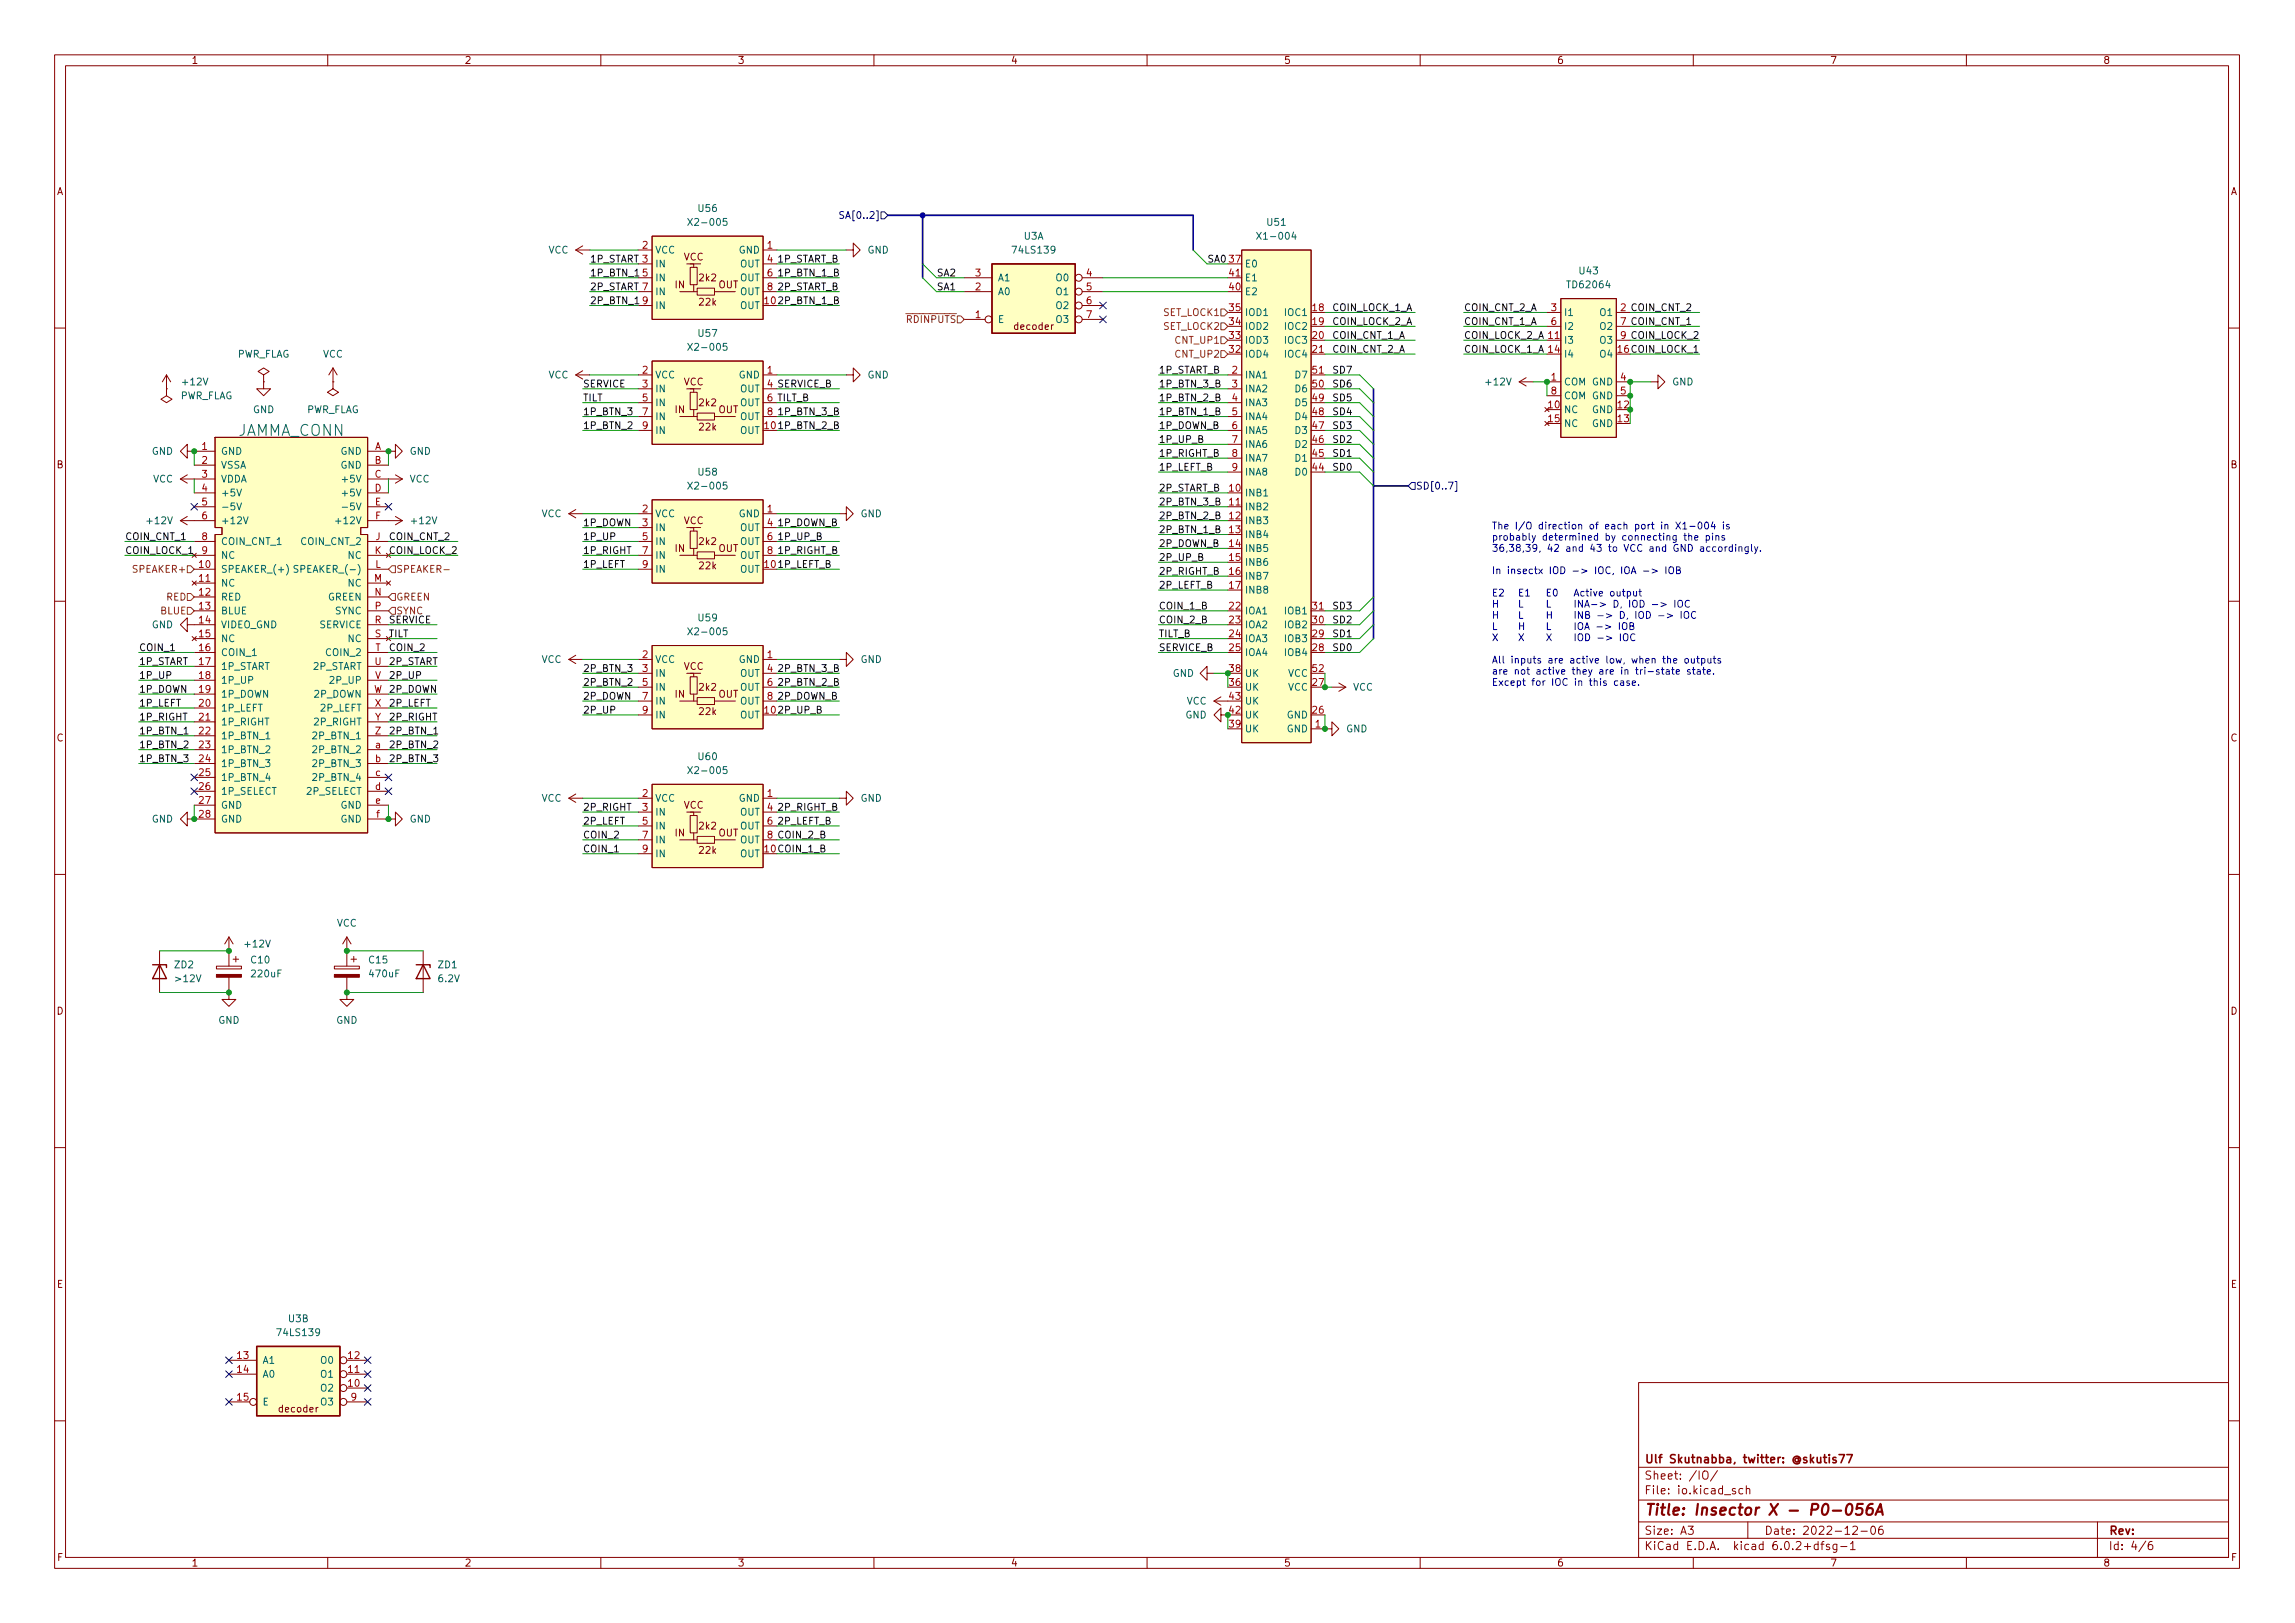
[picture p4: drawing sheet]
<svg xmlns="http://www.w3.org/2000/svg" width="420mm" height="297mm" viewBox="0 0 420 297" stroke-linecap="round" stroke-linejoin="round" font-family="sans-serif">
<defs><g id="words">
<text font-size="2.8" fill="#006464" x="43.3" y="79.8">JAMMA_CONN</text>
<text font-size="2.8" fill="#840000" x="301" y="277.3">Title: Insector X - P0-056A</text>
<g font-size="2.1" fill="#840000">
<text x="301" y="267.8">Ulf Skutnabba, twitter: @skutis77</text>
<text x="301" y="273.5">File: io.kicad_sch</text>
<text x="301" y="270.8">Sheet: /IO/</text>
<text x="301" y="280.9">Size: A3</text>
<text x="323" y="280.9">Date: 2022-12-06</text>
<text x="386" y="280.9">Rev:</text>
<text x="301" y="283.7">KiCad E.D.A. kicad 6.0.2+dfsg-1</text>
<text x="386" y="283.7">Id: 4/6</text>
</g>
<g font-size="1.8" fill="#840000">
<text x="35" y="11.7">1</text>
<text x="85" y="11.7">2</text>
<text x="135" y="11.7">3</text>
<text x="185" y="11.7">4</text>
<text x="235" y="11.7">5</text>
<text x="285" y="11.7">6</text>
<text x="335" y="11.7">7</text>
<text x="385" y="11.7">8</text>
<text x="10.3" y="35.7">A</text>
<text x="408.3" y="35.7">A</text>
<text x="125.1" y="47.7">VCC</text>
<text x="123.6" y="52.7">IN</text>
<text x="128.1" y="51.5">2k2</text>
<text x="131.5" y="52.7">OUT</text>
<text x="128.1" y="55.9">22k</text>
<text x="185.8" y="60.4">decoder</text>
<text x="125.1" y="70.5">VCC</text>
<text x="123.6" y="75.6">IN</text>
<text x="128.1" y="74.3">2k2</text>
<text x="131.5" y="75.6">OUT</text>
<text x="128.1" y="78.8">22k</text>
<text x="10.3" y="85.7">B</text>
<text x="408.3" y="85.7">B</text>
<text x="125.1" y="95.9">VCC</text>
<text x="123.6" y="101">IN</text>
<text x="128.1" y="99.7">2k2</text>
<text x="131.5" y="101">OUT</text>
<text x="128.1" y="104.2">22k</text>
<text x="125.1" y="122.6">VCC</text>
<text x="123.6" y="127.7">IN</text>
<text x="128.1" y="130.8">22k</text>
<text x="128.1" y="126.4">2k2</text>
<text x="131.5" y="127.7">OUT</text>
<text x="10.3" y="135.7">C</text>
<text x="408.3" y="135.7">C</text>
<text x="125.1" y="148">VCC</text>
<text x="123.6" y="153.1">IN</text>
<text x="128.1" y="151.8">2k2</text>
<text x="131.5" y="153.1">OUT</text>
<text x="128.1" y="156.2">22k</text>
<text x="10.3" y="185.7">D</text>
<text x="408.3" y="185.7">D</text>
<text x="10.4" y="235.7">E</text>
<text x="408.4" y="235.7">E</text>
<text x="51.2" y="258.5">decoder</text>
<text x="10.4" y="285.7">F</text>
<text x="35" y="286.7">1</text>
<text x="85" y="286.7">2</text>
<text x="135" y="286.7">3</text>
<text x="185" y="286.7">4</text>
<text x="235" y="286.7">5</text>
<text x="285" y="286.7">6</text>
<text x="335" y="286.7">7</text>
<text x="385" y="286.7">8</text>
<text x="408.4" y="285.7">F</text>
</g>
<g font-size="1.8" fill="#006464">
<text x="126.7" y="41.3">X2-005</text>
<text x="127.9" y="38.8">U56</text>
<text x="232.1" y="41.3">U51</text>
<text x="100.4" y="46.4">VCC</text>
<text x="119.9" y="46.4">VCC</text>
<text x="135.3" y="46.4">GND</text>
<text x="158.8" y="46.4">GND</text>
<text x="185.6" y="46.4">74LS139</text>
<text x="187.5" y="43.9">U3A</text>
<text x="230.8" y="43.9">X1-004</text>
<text x="119.9" y="48.9">IN</text>
<text x="119.9" y="51.5">IN</text>
<text x="135.5" y="48.9">OUT</text>
<text x="135.5" y="51.5">OUT</text>
<text x="182.6" y="51.5">A1</text>
<text x="193.5" y="51.5">O0</text>
<text x="227.8" y="48.9">E0</text>
<text x="227.8" y="51.5">E1</text>
<text x="287.2" y="52.7">TD62064</text>
<text x="289.2" y="50.2">U43</text>
<text x="119.9" y="54">IN</text>
<text x="119.9" y="56.6">IN</text>
<text x="135.5" y="56.6">OUT</text>
<text x="135.5" y="54">OUT</text>
<text x="182.6" y="59.1">E</text>
<text x="182.6" y="54">A0</text>
<text x="193.5" y="54">O1</text>
<text x="193.5" y="56.6">O2</text>
<text x="193.5" y="59.1">O3</text>
<text x="227.8" y="57.8">IOD1</text>
<text x="227.8" y="54">E2</text>
<text x="235.4" y="57.8">IOC1</text>
<text x="286.3" y="57.8">I1</text>
<text x="293" y="57.8">O1</text>
<text x="43.3" y="65.4">PWR_FLAG</text>
<text x="59.1" y="65.4">VCC</text>
<text x="126.7" y="64.2">X2-005</text>
<text x="127.9" y="61.6">U57</text>
<text x="227.8" y="65.4">IOD4</text>
<text x="227.8" y="62.9">IOD3</text>
<text x="227.8" y="60.4">IOD2</text>
<text x="235.4" y="60.4">IOC2</text>
<text x="235.4" y="62.9">IOC3</text>
<text x="235.4" y="65.4">IOC4</text>
<text x="286.3" y="62.9">I3</text>
<text x="286.3" y="65.4">I4</text>
<text x="286.3" y="60.4">I2</text>
<text x="293" y="65.4">O4</text>
<text x="293" y="60.4">O2</text>
<text x="293" y="62.9">O3</text>
<text x="33.5" y="70.5">+12V</text>
<text x="100.4" y="69.3">VCC</text>
<text x="119.9" y="69.3">VCC</text>
<text x="119.9" y="71.8">IN</text>
<text x="135.3" y="69.3">GND</text>
<text x="135.5" y="71.8">OUT</text>
<text x="158.8" y="69.3">GND</text>
<text x="227.8" y="69.3">INA1</text>
<text x="227.8" y="71.8">INA2</text>
<text x="237.3" y="71.8">D6</text>
<text x="237.3" y="69.3">D7</text>
<text x="272.2" y="70.5">+12V</text>
<text x="286.3" y="70.5">COM GND</text>
<text x="306.1" y="70.5">GND</text>
<text x="32.9" y="73.1">PWR_FLAG</text>
<text x="46.3" y="75.6">GND</text>
<text x="56" y="75.6">PWR_FLAG</text>
<text x="119.9" y="74.3">IN</text>
<text x="119.9" y="76.9">IN</text>
<text x="135.5" y="74.3">OUT</text>
<text x="135.5" y="76.9">OUT</text>
<text x="227.8" y="74.3">INA3</text>
<text x="227.8" y="76.9">INA4</text>
<text x="237.3" y="76.9">D4</text>
<text x="237.3" y="74.3">D5</text>
<text x="286.3" y="75.6">NC</text>
<text x="286.3" y="73.1">COM GND</text>
<text x="291.5" y="75.6">GND</text>
<text x="27.8" y="83.2">GND</text>
<text x="40.4" y="83.2">GND</text>
<text x="62.4" y="83.2">GND</text>
<text x="75" y="83.2">GND</text>
<text x="119.9" y="79.4">IN</text>
<text x="135.5" y="79.4">OUT</text>
<text x="227.8" y="79.4">INA5</text>
<text x="227.8" y="82">INA6</text>
<text x="237.3" y="82">D2</text>
<text x="237.3" y="79.4">D3</text>
<text x="286.3" y="78.1">NC</text>
<text x="291.5" y="78.1">GND</text>
<text x="28" y="88.3">VCC</text>
<text x="40.4" y="85.8">VSSA</text>
<text x="40.4" y="88.3">VDDA</text>
<text x="62.4" y="85.8">GND</text>
<text x="63.1" y="88.3">+5V</text>
<text x="75" y="88.3">VCC</text>
<text x="126.7" y="89.6">X2-005</text>
<text x="127.9" y="87">U58</text>
<text x="227.8" y="84.5">INA7</text>
<text x="227.8" y="87">INA8</text>
<text x="237.3" y="87">D0</text>
<text x="237.3" y="84.5">D1</text>
<text x="27" y="95.9">+12V</text>
<text x="40.4" y="90.8">+5V</text>
<text x="40.4" y="93.4">-5V</text>
<text x="40.4" y="95.9">+12V</text>
<text x="62.1" y="95.9">+12V</text>
<text x="63.1" y="90.8">+5V</text>
<text x="63.5" y="93.4">-5V</text>
<text x="75.5" y="95.9">+12V</text>
<text x="99.1" y="94.7">VCC</text>
<text x="119.9" y="94.7">VCC</text>
<text x="135.3" y="94.7">GND</text>
<text x="157.5" y="94.7">GND</text>
<text x="227.8" y="90.8">INB1</text>
<text x="227.8" y="93.4">INB2</text>
<text x="227.8" y="95.9">INB3</text>
<text x="40.4" y="99.7">COIN_CNT_1</text>
<text x="55.3" y="99.7">COIN_CNT_2</text>
<text x="119.9" y="97.2">IN</text>
<text x="119.9" y="99.7">IN</text>
<text x="135.5" y="97.2">OUT</text>
<text x="135.5" y="99.7">OUT</text>
<text x="227.8" y="98.5">INB4</text>
<text x="227.8" y="101">INB5</text>
<text x="40.4" y="104.8">SPEAKER_(+)</text>
<text x="40.4" y="107.4">NC</text>
<text x="40.4" y="102.3">NC</text>
<text x="55" y="104.8">SPEAKER_(-)</text>
<text x="63.7" y="102.3">NC</text>
<text x="63.7" y="107.4">NC</text>
<text x="119.9" y="102.3">IN</text>
<text x="119.9" y="104.8">IN</text>
<text x="135.5" y="104.8">OUT</text>
<text x="135.5" y="102.3">OUT</text>
<text x="227.8" y="103.5">INB6</text>
<text x="227.8" y="106.1">INB7</text>
<text x="40.4" y="109.9">RED</text>
<text x="40.4" y="112.4">BLUE</text>
<text x="60" y="109.9">GREEN</text>
<text x="61.4" y="112.4">SYNC</text>
<text x="127.9" y="113.7">U59</text>
<text x="227.8" y="108.6">INB8</text>
<text x="227.8" y="112.4">IOA1</text>
<text x="235.4" y="112.4">IOB1</text>
<text x="27.8" y="115">GND</text>
<text x="40.4" y="115">VIDEO_GND</text>
<text x="40.4" y="117.5">NC</text>
<text x="58.5" y="115">SERVICE</text>
<text x="63.7" y="117.5">NC</text>
<text x="126.7" y="116.2">X2-005</text>
<text x="227.8" y="115">IOA2</text>
<text x="227.8" y="117.5">IOA3</text>
<text x="235.4" y="117.5">IOB3</text>
<text x="235.4" y="115">IOB2</text>
<text x="40.4" y="120.1">COIN_1</text>
<text x="40.4" y="122.6">1P_START</text>
<text x="40.4" y="125.1">1P_UP</text>
<text x="57.3" y="122.6">2P_START</text>
<text x="59.9" y="120.1">COIN_2</text>
<text x="60.7" y="125.1">2P_UP</text>
<text x="99.1" y="121.3">VCC</text>
<text x="119.9" y="121.3">VCC</text>
<text x="119.9" y="123.9">IN</text>
<text x="135.3" y="121.3">GND</text>
<text x="135.5" y="123.9">OUT</text>
<text x="157.5" y="121.3">GND</text>
<text x="214.7" y="123.9">GND</text>
<text x="227.8" y="120.1">IOA4</text>
<text x="227.8" y="123.9">UK</text>
<text x="235.4" y="120.1">IOB4</text>
<text x="235.8" y="123.9">VCC</text>
<text x="40.4" y="127.7">1P_DOWN</text>
<text x="40.4" y="130.2">1P_LEFT</text>
<text x="57.5" y="127.7">2P_DOWN</text>
<text x="58.7" y="130.2">2P_LEFT</text>
<text x="119.9" y="126.4">IN</text>
<text x="119.9" y="128.9">IN</text>
<text x="119.9" y="131.5">IN</text>
<text x="135.5" y="131.5">OUT</text>
<text x="135.5" y="126.4">OUT</text>
<text x="135.5" y="128.9">OUT</text>
<text x="217" y="131.5">GND</text>
<text x="217.2" y="128.9">VCC</text>
<text x="227.8" y="126.4">UK</text>
<text x="227.8" y="131.5">UK</text>
<text x="227.8" y="128.9">UK</text>
<text x="235.6" y="131.5">GND</text>
<text x="235.8" y="126.4">VCC</text>
<text x="247.7" y="126.4">VCC</text>
<text x="40.4" y="132.8">1P_RIGHT</text>
<text x="40.4" y="135.3">1P_BTN_1</text>
<text x="40.4" y="137.8">1P_BTN_2</text>
<text x="57.5" y="135.3">2P_BTN_1</text>
<text x="57.5" y="137.8">2P_BTN_2</text>
<text x="57.6" y="132.8">2P_RIGHT</text>
<text x="227.8" y="134">UK</text>
<text x="235.6" y="134">GND</text>
<text x="246.4" y="134">GND</text>
<text x="40.4" y="140.4">1P_BTN_3</text>
<text x="40.4" y="142.9">1P_BTN_4</text>
<text x="57.5" y="140.4">2P_BTN_3</text>
<text x="57.5" y="142.9">2P_BTN_4</text>
<text x="126.7" y="141.6">X2-005</text>
<text x="127.9" y="139.1">U60</text>
<text x="40.4" y="145.5">1P_SELECT</text>
<text x="40.4" y="148">GND</text>
<text x="56.2" y="145.5">2P_SELECT</text>
<text x="62.4" y="148">GND</text>
<text x="99.1" y="146.7">VCC</text>
<text x="119.9" y="146.7">VCC</text>
<text x="119.9" y="149.3">IN</text>
<text x="135.3" y="146.7">GND</text>
<text x="135.5" y="149.3">OUT</text>
<text x="157.5" y="146.7">GND</text>
<text x="27.8" y="150.5">GND</text>
<text x="40.4" y="150.5">GND</text>
<text x="62.4" y="150.5">GND</text>
<text x="75" y="150.5">GND</text>
<text x="119.9" y="151.8">IN</text>
<text x="119.9" y="154.3">IN</text>
<text x="135.5" y="151.8">OUT</text>
<text x="135.5" y="154.3">OUT</text>
<text x="119.9" y="156.9">IN</text>
<text x="135.5" y="156.9">OUT</text>
<text x="45" y="173.4">+12V</text>
<text x="61.6" y="169.6">VCC</text>
<text x="32" y="177.2">ZD2</text>
<text x="32.3" y="179.7">&gt;12V</text>
<text x="46" y="176.3">C10</text>
<text x="46.2" y="178.9">220uF</text>
<text x="67.6" y="176.3">C15</text>
<text x="67.8" y="178.9">470uF</text>
<text x="80.3" y="177.2">ZD1</text>
<text x="80.3" y="179.7">6.2V</text>
<text x="39.9" y="187.4">GND</text>
<text x="61.5" y="187.4">GND</text>
<text x="51" y="244.5">74LS139</text>
<text x="52.8" y="242">U3B</text>
<text x="48" y="249.6">A1</text>
<text x="58.9" y="249.6">O0</text>
<text x="48" y="252.1">A0</text>
<text x="48" y="257.2">E</text>
<text x="58.9" y="254.7">O2</text>
<text x="58.9" y="252.1">O1</text>
<text x="58.9" y="257.2">O3</text>
</g>
<g font-size="1.8" fill="#000084">
<text x="154.6" y="40">SA[0..2]</text>
<text x="259.2" y="89.6">SD[0..7]</text>
</g>
<g font-size="1.8" fill="#a90000">
<text x="117.6" y="45.5">2</text>
<text x="140.5" y="45.5">1</text>
<text x="117.6" y="50.6">5</text>
<text x="140.5" y="48">4</text>
<text x="140.5" y="50.6">6</text>
<text x="140.5" y="53.1">8</text>
<text x="178.6" y="53.1">2</text>
<text x="178.6" y="50.6">3</text>
<text x="198.9" y="50.6">4</text>
<text x="198.9" y="53.1">5</text>
<text x="225.1" y="48">37</text>
<text x="225.1" y="53.1">40</text>
<text x="225.1" y="50.6">41</text>
<text x="117.6" y="55.7">9</text>
<text x="178.6" y="58.2">1</text>
<text x="198.9" y="55.7">6</text>
<text x="198.9" y="58.2">7</text>
<text x="225.1" y="59.5">34</text>
<text x="225.1" y="56.9">35</text>
<text x="240.3" y="56.9">18</text>
<text x="240.3" y="59.5">19</text>
<text x="284" y="56.9">3</text>
<text x="284" y="59.5">6</text>
<text x="225.1" y="64.6">32</text>
<text x="225.1" y="62">33</text>
<text x="240.3" y="62">20</text>
<text x="240.3" y="64.6">21</text>
<text x="117.6" y="68.4">2</text>
<text x="117.6" y="70.9">3</text>
<text x="140.5" y="68.4">1</text>
<text x="225.6" y="68.4">2</text>
<text x="225.6" y="70.9">3</text>
<text x="240.3" y="70.9">50</text>
<text x="240.3" y="68.4">51</text>
<text x="284" y="69.6">1</text>
<text x="296.7" y="69.6">4</text>
<text x="117.6" y="73.4">5</text>
<text x="117.6" y="76">7</text>
<text x="140.5" y="76">8</text>
<text x="225.6" y="73.4">4</text>
<text x="225.6" y="76">5</text>
<text x="240.3" y="76">48</text>
<text x="240.3" y="73.4">49</text>
<text x="283.5" y="74.7">10</text>
<text x="283.5" y="77.3">15</text>
<text x="284" y="72.2">8</text>
<text x="296.2" y="74.7">12</text>
<text x="296.2" y="77.3">13</text>
<text x="296.7" y="72.2">5</text>
<text x="37" y="82.3">1</text>
<text x="68.6" y="82.3">A</text>
<text x="117.6" y="78.5">9</text>
<text x="225.6" y="78.5">6</text>
<text x="225.6" y="81.1">7</text>
<text x="225.6" y="83.6">8</text>
<text x="240.3" y="83.6">45</text>
<text x="240.3" y="81.1">46</text>
<text x="240.3" y="78.5">47</text>
<text x="37" y="84.9">2</text>
<text x="37" y="87.4">3</text>
<text x="37" y="90">4</text>
<text x="68.6" y="84.9">B</text>
<text x="68.6" y="87.4">C</text>
<text x="68.6" y="90">D</text>
<text x="225.1" y="90">10</text>
<text x="225.6" y="86.1">9</text>
<text x="240.3" y="86.1">44</text>
<text x="37" y="92.5">5</text>
<text x="37" y="95">6</text>
<text x="68.6" y="92.5">E</text>
<text x="68.7" y="95">F</text>
<text x="117.6" y="93.8">2</text>
<text x="140.5" y="93.8">1</text>
<text x="225.1" y="92.5">11</text>
<text x="225.1" y="95">12</text>
<text x="37" y="98.8">8</text>
<text x="37" y="101.4">9</text>
<text x="68.6" y="101.4">K</text>
<text x="68.7" y="98.8">J</text>
<text x="117.6" y="96.3">3</text>
<text x="117.6" y="98.8">5</text>
<text x="117.6" y="101.4">7</text>
<text x="140.5" y="96.3">4</text>
<text x="140.5" y="98.8">6</text>
<text x="140.5" y="101.4">8</text>
<text x="225.1" y="97.6">13</text>
<text x="225.1" y="100.1">14</text>
<text x="36.5" y="103.9">10</text>
<text x="36.5" y="106.5">11</text>
<text x="68.5" y="106.5">M</text>
<text x="68.7" y="103.9">L</text>
<text x="117.6" y="103.9">9</text>
<text x="225.1" y="102.7">15</text>
<text x="225.1" y="105.2">16</text>
<text x="225.1" y="107.7">17</text>
<text x="36.5" y="109">12</text>
<text x="36.5" y="111.5">13</text>
<text x="68.6" y="109">N</text>
<text x="68.6" y="111.5">P</text>
<text x="225.1" y="111.5">22</text>
<text x="240.3" y="111.5">31</text>
<text x="36.5" y="114.1">14</text>
<text x="36.5" y="116.6">15</text>
<text x="36.5" y="119.2">16</text>
<text x="68.6" y="114.1">R</text>
<text x="68.6" y="116.6">S</text>
<text x="68.7" y="119.2">T</text>
<text x="225.1" y="114.1">23</text>
<text x="225.1" y="116.6">24</text>
<text x="225.1" y="119.2">25</text>
<text x="240.3" y="119.2">28</text>
<text x="240.3" y="116.6">29</text>
<text x="240.3" y="114.1">30</text>
<text x="36.5" y="121.7">17</text>
<text x="36.5" y="124.2">18</text>
<text x="68.6" y="121.7">U</text>
<text x="68.6" y="124.2">V</text>
<text x="117.6" y="120.4">2</text>
<text x="117.6" y="123">3</text>
<text x="117.6" y="125.5">5</text>
<text x="140.5" y="120.4">1</text>
<text x="140.5" y="123">4</text>
<text x="140.5" y="125.5">6</text>
<text x="225.1" y="125.5">36</text>
<text x="225.1" y="123">38</text>
<text x="240.3" y="125.5">27</text>
<text x="240.3" y="123">52</text>
<text x="36.5" y="126.8">19</text>
<text x="36.5" y="129.3">20</text>
<text x="36.5" y="131.9">21</text>
<text x="68.6" y="129.3">X</text>
<text x="68.6" y="131.9">Y</text>
<text x="117.6" y="128.1">7</text>
<text x="117.6" y="130.6">9</text>
<text x="140.5" y="128.1">8</text>
<text x="225.1" y="130.6">42</text>
<text x="225.1" y="128.1">43</text>
<text x="240.3" y="130.6">26</text>
<text x="36.5" y="134.4">22</text>
<text x="36.5" y="136.9">23</text>
<text x="68.7" y="134.4">Z</text>
<text x="68.7" y="136.9">a</text>
<text x="225.1" y="133.1">39</text>
<text x="240.8" y="133.1">1</text>
<text x="36.5" y="139.5">24</text>
<text x="36.5" y="142">25</text>
<text x="68.7" y="139.5">b</text>
<text x="68.7" y="142">c</text>
<text x="36.5" y="144.6">26</text>
<text x="36.5" y="147.1">27</text>
<text x="36.5" y="149.6">28</text>
<text x="68.7" y="144.6">d</text>
<text x="68.7" y="147.1">e</text>
<text x="68.9" y="149.6">f</text>
<text x="117.6" y="145.8">2</text>
<text x="117.6" y="148.4">3</text>
<text x="140.5" y="145.8">1</text>
<text x="140.5" y="148.4">4</text>
<text x="117.6" y="150.9">5</text>
<text x="117.6" y="153.5">7</text>
<text x="117.6" y="156">9</text>
<text x="140.5" y="150.9">6</text>
<text x="43.5" y="248.7">13</text>
<text x="43.5" y="251.2">14</text>
<text x="63.8" y="251.2">11</text>
<text x="63.8" y="248.7">12</text>
<text x="43.5" y="256.3">15</text>
<text x="63.8" y="253.8">10</text>
<text x="64.3" y="256.3">9</text>
</g>
<g font-size="1.8" fill="#0f0f0f">
<text x="107.9" y="50.6">1P_BTN_1</text>
<text x="107.9" y="53.1">2P_START 7</text>
<text x="107.9" y="48">1P_START 3</text>
<text x="142.2" y="50.6">1P_BTN_1_B</text>
<text x="142.2" y="53.1">2P_START_B</text>
<text x="142.2" y="48">1P_START_B</text>
<text x="171.4" y="53.1">SA1</text>
<text x="171.4" y="50.6">SA2</text>
<text x="221" y="48">SA0</text>
<text x="107.9" y="55.7">2P_BTN_1</text>
<text x="140" y="55.7">102P_BTN_1_B</text>
<text x="243.8" y="56.9">COIN_LOCK_1_A</text>
<text x="243.8" y="59.5">COIN_LOCK_2_A</text>
<text x="268" y="56.9">COIN_CNT_2_A</text>
<text x="268" y="59.5">COIN_CNT_1_A</text>
<text x="296.7" y="56.9">2 COIN_CNT_2</text>
<text x="296.7" y="59.5">7 COIN_CNT_1</text>
<text x="243.8" y="62">COIN_CNT_1_A</text>
<text x="243.8" y="64.5">COIN_CNT_2_A</text>
<text x="268" y="64.5">COIN_LOCK_1_A 14</text>
<text x="268" y="62">COIN_LOCK_2_A 11</text>
<text x="296.2" y="64.6">16COIN_LOCK_1</text>
<text x="296.7" y="62">9 COIN_LOCK_2</text>
<text x="106.7" y="70.9">SERVICE</text>
<text x="140.5" y="70.9">4 SERVICE_B</text>
<text x="212.1" y="68.4">1P_START_B</text>
<text x="212.1" y="70.9">1P_BTN_3_B</text>
<text x="243.8" y="70.9">SD6</text>
<text x="243.8" y="68.4">SD7</text>
<text x="106.7" y="73.4">TILT</text>
<text x="106.7" y="76">1P_BTN_3</text>
<text x="140.5" y="73.4">6 TILT_B</text>
<text x="142.2" y="76">1P_BTN_3_B</text>
<text x="212.1" y="73.4">1P_BTN_2_B</text>
<text x="212.1" y="76">1P_BTN_1_B</text>
<text x="243.8" y="76">SD4</text>
<text x="243.8" y="73.4">SD5</text>
<text x="106.7" y="78.5">1P_BTN_2</text>
<text x="140" y="78.5">101P_BTN_2_B</text>
<text x="212.1" y="83.6">1P_RIGHT_B</text>
<text x="212.1" y="81.1">1P_UP_B</text>
<text x="212.1" y="78.5">1P_DOWN_B</text>
<text x="243.8" y="83.6">SD1</text>
<text x="243.8" y="81.1">SD2</text>
<text x="243.8" y="78.5">SD3</text>
<text x="212.1" y="86.1">1P_LEFT_B</text>
<text x="212.1" y="89.9">2P_START_B</text>
<text x="243.8" y="86.1">SD0</text>
<text x="212.1" y="92.5">2P_BTN_3_B</text>
<text x="212.1" y="95">2P_BTN_2_B</text>
<text x="22.9" y="98.8">COIN_CNT_1</text>
<text x="22.9" y="101.4">COIN_LOCK_1</text>
<text x="71.1" y="101.4">COIN_LOCK_2</text>
<text x="71.1" y="98.8">COIN_CNT_2</text>
<text x="106.7" y="96.3">1P_DOWN</text>
<text x="106.7" y="98.8">1P_UP</text>
<text x="106.7" y="101.4">1P_RIGHT</text>
<text x="142.2" y="101.4">1P_RIGHT_B</text>
<text x="142.2" y="98.8">1P_UP_B</text>
<text x="142.2" y="96.3">1P_DOWN_B</text>
<text x="212.1" y="97.6">2P_BTN_1_B</text>
<text x="212.1" y="100.1">2P_DOWN_B</text>
<text x="106.7" y="103.9">1P_LEFT</text>
<text x="140" y="103.9">101P_LEFT_B</text>
<text x="212.1" y="102.6">2P_UP_B</text>
<text x="212.1" y="105.2">2P_RIGHT_B</text>
<text x="212.1" y="107.7">2P_LEFT_B</text>
<text x="212.1" y="111.5">COIN_1_B</text>
<text x="243.8" y="111.5">SD3</text>
<text x="25.4" y="119.2">COIN_1</text>
<text x="71.1" y="114.1">SERVICE</text>
<text x="71.1" y="116.6">TILT</text>
<text x="71.1" y="119.2">COIN_2</text>
<text x="212.1" y="119.2">SERVICE_B</text>
<text x="212.1" y="116.6">TILT_B</text>
<text x="212.1" y="114.1">COIN_2_B</text>
<text x="243.8" y="114.1">SD2</text>
<text x="243.8" y="116.6">SD1</text>
<text x="243.8" y="119.2">SD0</text>
<text x="25.4" y="124.2">1P_UP</text>
<text x="25.4" y="121.7">1P_START</text>
<text x="71.1" y="124.2">2P_UP</text>
<text x="71.1" y="121.7">2P_START</text>
<text x="106.7" y="125.5">2P_BTN_2</text>
<text x="106.7" y="123">2P_BTN_3</text>
<text x="142.2" y="125.5">2P_BTN_2_B</text>
<text x="142.2" y="123">2P_BTN_3_B</text>
<text x="25.4" y="131.9">1P_RIGHT</text>
<text x="25.4" y="129.3">1P_LEFT</text>
<text x="25.4" y="126.8">1P_DOWN</text>
<text x="68.4" y="126.8">W 2P_DOWN</text>
<text x="71.1" y="129.3">2P_LEFT</text>
<text x="71.1" y="131.9">2P_RIGHT</text>
<text x="106.7" y="130.6">2P_UP</text>
<text x="106.7" y="128">2P_DOWN</text>
<text x="140" y="130.6">102P_UP_B</text>
<text x="142.2" y="128">2P_DOWN_B</text>
<text x="25.4" y="136.9">1P_BTN_2</text>
<text x="25.4" y="134.4">1P_BTN_1</text>
<text x="71.1" y="136.9">2P_BTN_2</text>
<text x="71.1" y="134.4">2P_BTN_1</text>
<text x="25.4" y="139.5">1P_BTN_3</text>
<text x="71.1" y="139.5">2P_BTN_3</text>
<text x="106.7" y="148.4">2P_RIGHT</text>
<text x="142.2" y="148.4">2P_RIGHT_B</text>
<text x="106.7" y="153.4">COIN_2</text>
<text x="106.7" y="156">COIN_1</text>
<text x="106.7" y="150.9">2P_LEFT</text>
<text x="140" y="156">10COIN_1_B</text>
<text x="140.5" y="153.5">8 COIN_2_B</text>
<text x="142.2" y="150.9">2P_LEFT_B</text>
</g>
<g font-size="1.8" fill="#725600">
<text x="164.7" y="59.1">~{RDINPUTS}</text>
<text x="213" y="57.8">SET_LOCK1</text>
<text x="213" y="60.4">SET_LOCK2</text>
<text x="215.4" y="62.9">CNT_UP1</text>
<text x="215.4" y="65.4">CNT_UP2</text>
<text x="24.6" y="104.8">SPEAKER+</text>
<text x="72.5" y="104.8">SPEAKER-</text>
<text x="29.4" y="112.4">BLUE</text>
<text x="30.5" y="109.9">RED</text>
<text x="72.5" y="109.9">GREEN</text>
<text x="72.5" y="112.4">SYNC</text>
</g>
<g font-size="1.8" fill="#0000c2">
<text x="273" y="96.9">The I/O direction of each port in X1-004 is</text>
<text x="273" y="98.9">probably determined by connecting the pins</text>
<text x="273" y="101">36,38,39, 42 and 43 to VCC and GND accordingly.</text>
<text x="273" y="105.1">In insectx IOD -&gt; IOC, IOA -&gt; IOB</text>
<text x="273" y="109.1">E2 E1 E0 Active output</text>
<text x="273" y="111.2">H L L INA-&gt; D, IOD -&gt; IOC</text>
<text x="273" y="113.2">H L H INB -&gt; D, IOD -&gt; IOC</text>
<text x="273" y="121.4">All inputs are active low, when the outputs</text>
<text x="273" y="123.5">are not active they are in tri-state state.</text>
<text x="273" y="125.5">Except for IOC in this case.</text>
</g>
</g></defs>
<g fill="none" stroke="#840000" stroke-width=".18">
<path d="M10 10h400v277h-400zM12 12h396v273h-396zM60 10v2M110 10v2M160 10v2M210 10v2M260 10v2M310 10v2M360 10v2M105.4 45.8h2.5M105.4 45.8l1.3 .7M106.7 45l-1.3 .8"/>
<path d="M116.8 50.8h2.6M116.8 53.4h2.6M116.8 45.8h2.6M116.8 48.3h2.6M116.8 55.9h2.6M119.4 43.2h20.3v15.3h-20.3zM124.5 53.4h3.1M126.4 48.9h1.2v3.2h-1.2zM126.4 48.3h.6v.6M127 52.1v1.3M127.6 52.7h3.2v1.3h-3.2zM130.8 53.4h3.8"/>
<path d="M139.7 50.8h2.5M139.7 53.4h2.5M139.7 45.8h2.5M139.7 48.3h2.5M154.9 45.8h1.3v-1.3l1.3 1.3-1.3 1.2v-1.2M176.5 50.8h5.1M176.5 53.4h5.1M176.5 58.5h3.8M192.9 59.5l-.4 .2M198.1 50.8h3.8M198.1 53.4h3.8M198.1 55.9h3.8"/>
<path d="M198.1 58.5h3.8M224.8 50.8h2.5M227.3 45.8h12.7v90.1h-12.7zM283.2 57.2h2.5M283.2 59.7h2.5M285.7 54.6h10.2v25.4h-10.2zM295.9 57.2h2.5M295.9 59.7h2.5M10 60h2M30.5 71.2v1.2l1 .7-1 .6-1-.6 1-.7M30.5 71.2h.1M30.5 68.6l-.8 1.3"/>
<path d="M30.5 68.6v2.6M30.5 68.6l.7 1.3M48.3 68.6l1-.6-1-.7-1.1 .7 1.1 .6v1.3M48.3 69.9h.1M48.3 69.9v1.3h1.2l-1.2 1.2-1.3-1.2h1.3M61 69.9v1.3l1 .6-1 .6-1.1-.6 1.1-.6M61 69.9h.1M61 67.3l-.8 1.3M61 67.3v2.6M61 67.3l.7 1.3M105.4 68.6h2.5M105.4 68.6l1.3 .8"/>
<path d="M106.7 67.9l-1.3 .7M116.8 76.2h2.6M116.8 68.6h2.6M116.8 71.2h2.6M116.8 73.7h2.6M116.8 78.8h2.6M119.4 66.1h20.3v15.2h-20.3zM124.5 76.2h3.1M126.4 71.8h1.2v3.2h-1.2zM126.4 71.2h.6v.6M127 75v1.2M127.6 75.6h3.2v1.3h-3.2z"/>
<path d="M130.8 76.2h3.8M139.7 76.2h2.5M139.7 68.6h2.5M139.7 71.2h2.5M139.7 73.7h2.5M154.9 68.6h1.3v-1.3l1.3 1.3-1.3 1.3v-1.3M224.8 76.2h2.5M224.8 68.6h2.5M224.8 71.2h2.5M224.8 73.7h2.5M224.8 78.8h2.5M240 68.6h2.6"/>
<path d="M240 64.8h2.6M278.1 69.9l1.3 .7M278.1 69.9h2.6M279.4 69.1l-1.3 .8M282.8 74.6l.8 .7M282.8 77.1l.8 .8M283.2 69.9h2.5M283.2 62.3h2.5M283.2 72.4h2.5M283.6 74.6l-.8 .7M283.6 77.1l-.8 .8M295.9 69.9h2.5"/>
<path d="M295.9 62.3h2.5M295.9 72.4h2.5M302.3 69.9h1.2v-1.3l1.3 1.3-1.3 1.3v-1.3M408 60h2M33 95.3l1.3 .7M33 95.3h6.4M33 87.7l1.3 .7M33 87.7h6.4M34.3 82.6v-1.3l-1.3 1.3 1.3 1.3v-1.3h5.1M34.3 94.5l-1.3 .8M34.3 86.9l-1.3 .8M35.6 99.1h3.8"/>
<path d="M35.6 92.7h3.8M35.6 85.1h3.8M35.6 90.2h3.8M39.4 80h27.9v16.6h-1.3v1.2h1.3v54.6h-27.9v-54.6h1.2v-1.2h-1.2zM67.3 82.6h5.1v1.3l1.3-1.3-1.3-1.3v1.3M67.3 95.3h6.4M67.3 99.1h3.8M67.3 92.7h3.8M67.3 87.7h6.4M67.3 85.1h3.8M67.3 90.2h3.8M72.4 94.5l1.3 .8"/>
<path d="M72.4 86.9l1.3 .8M73.7 95.3l-1.3 .7M73.7 87.7l-1.3 .7M104.1 94l1.3 .8M104.1 94h2.6M105.4 93.3l-1.3 .7M116.8 94h2.6M116.8 96.6h2.6M116.8 99.1h2.6M119.4 91.5h20.3v15.2h-20.3zM126.4 97.2h1.2v3.2h-1.2zM126.4 96.6h.6v.6"/>
<path d="M139.7 94h2.5M139.7 96.6h2.5M139.7 99.1h2.5M153.7 94h1.2v-1.3l1.3 1.3-1.3 1.3v-1.3M224.8 92.7h2.5M224.8 81.3h2.5M224.8 83.9h2.5M224.8 86.4h2.5M10 110h2M34.3 114.3v-1.2l-1.3 1.2 1.3 1.3v-1.3h5.1M35.2 106.3l.7 .8M35.2 116.5l.7 .8"/>
<path d="M35.2 101.3l.7 .7M35.6 101.6h3.8M35.6 104.2h3.8M35.6 111.8h3.8M35.6 106.7h3.8M35.6 109.3h3.8M35.6 116.9h3.8M35.6 119.4h3.8M35.9 106.3l-.7 .8M35.9 116.5l-.7 .8M35.9 101.3l-.7 .7M67.3 101.6h3.8"/>
<path d="M67.3 104.2h3.8M67.3 111.8h3.8M67.3 106.7h3.8M67.3 109.3h3.8M67.3 114.3h3.8M67.3 116.9h3.8M67.3 119.4h3.8M70.7 106.3l.8 .8M70.7 116.5l.8 .8M71.5 106.3l-.8 .8M71.5 116.5l-.8 .8M105.4 119.9l-1.3 .8"/>
<path d="M116.8 101.6h2.6M116.8 104.2h2.6M119.4 118.1h20.3v15.3h-20.3zM124.5 101.6h3.1M127 100.4v1.2M127.6 101h3.2v1.3h-3.2zM130.8 101.6h3.8M139.7 101.6h2.5M240 111.8h2.6M408 110h2M35.6 122h3.8M35.6 124.5h3.8"/>
<path d="M35.6 127h3.8M35.6 129.6h3.8M35.6 132.1h3.8M35.6 134.7h3.8M35.6 137.2h3.8M35.6 139.7h3.8M67.3 122h3.8M67.3 124.5h3.8M67.3 127h3.8M67.3 129.6h3.8M67.3 132.1h3.8M67.3 134.7h3.8"/>
<path d="M67.3 137.2h3.8M67.3 139.7h3.8M104.1 120.7h2.6M104.1 120.7l1.3 .7M116.8 128.3h2.6M116.8 120.7h2.6M116.8 123.2h2.6M116.8 125.8h2.6M116.8 130.8h2.6M124.5 128.3h3.1M126.4 123.9h1.2v3.1h-1.2zM126.4 123.2h.6v.7"/>
<path d="M127 127v1.3M127.6 127.7h3.2v1.2h-3.2zM130.8 128.3h3.8M139.7 128.3h2.5M139.7 120.7h2.5M139.7 123.2h2.5M139.7 125.8h2.5M153.7 120.7h1.2v-1.3l1.3 1.3-1.3 1.3v-1.3M221 123.2v-1.2l-1.3 1.2 1.3 1.3v-1.3h1.2M222.2 128.3h2.6M222.2 128.3l1.3 .8M223.5 130.8v-1.2l-1.3 1.2 1.3 1.3v-1.3h1.3"/>
<path d="M223.5 127.5l-1.3 .8M240 133.4h3.8v-1.3l1.3 1.3-1.3 1.3v-1.3M243.8 125.8h2.6M245.1 125l1.3 .8M246.4 125.8l-1.3 .7M34.3 149.9v-1.3l-1.3 1.3 1.3 1.3v-1.3h5.1M35.6 142.3h3.8M35.6 144.8h3.8M35.6 147.4h3.8M67.3 149.9h5.1v1.3l1.3-1.3-1.3-1.3v1.3M67.3 142.3h3.8M67.3 144.8h3.8"/>
<path d="M67.3 147.4h3.8M104.1 146.1h2.6M104.1 146.1l1.3 .7M105.4 145.3l-1.3 .8M116.8 153.7h2.6M116.8 146.1h2.6M116.8 148.6h2.6M116.8 151.2h2.6M116.8 156.2h2.6M119.4 143.5h20.3v15.3h-20.3zM124.5 153.7h3.1M126.4 149.3h1.2v3.1h-1.2z"/>
<path d="M126.4 148.6h.6v.7M127 152.4v1.3M127.6 153.1h3.2v1.2h-3.2zM130.8 153.7h3.8M139.7 153.7h2.5M139.7 146.1h2.5M139.7 148.6h2.5M139.7 151.2h2.5M153.7 146.1h1.2v-1.3l1.3 1.3-1.3 1.3v-1.3M10 160h2M29.2 174v7.6M39.6 176.8h4.6v.5h-4.6z"/>
<path d="M41.9 178.9v4h1.3l-1.3 1.3-1.3-1.3h1.3M41.9 171.5l.8 1.3M41.9 171.5v5.3M41.9 171.5l-.8 1.3M42.7 175.6h1M43.2 175v1.1M61.2 176.8h4.6v.5h-4.6zM63.5 178.9v4h1.3l-1.3 1.3-1.3-1.3h1.3M63.5 171.5v5.3M63.5 171.5l-.8 1.3M63.5 171.5l.8 1.3M64.3 175.6h1"/>
<path d="M64.8 175v1.1M77.5 174v7.6M408 160h2M10 210h2M408 210h2M41.9 251.5h5.1M41.9 249h5.1M41.9 256.6h3.8M58.2 257.6l-.3 .2M63.5 254h3.8M63.5 251.5h3.8M63.5 249h3.8"/>
<path d="M63.5 256.6h3.8M300 253h108v32h-108zM10 260h2M300 278.5h108M300 274.5h108M300 268.5h108M309.1 279.3h.9l-.5 .6 .4 .1v.7l-.2 .1h-.4l-.2-.1M311.9 269.3a.5 .5 0 0 1 .5 0 .5 .5 0 0 1 .3 .4v.5a.5 .5 0 0 1-.5 .5 .5 .5 0 0 1-.5-.5v-.5zM314.4 269.1l-1.3 2M317.7 272.5l-.3-.1-.3 .2 .1 .2 .5 .2v.3h-.6M319.1 272.5l-.5-.1-.2 .3v.4l.1 .2h.6M319.7 272.6l.2-.2 .4 .1v.9"/>
<path d="M319.7 271.9v1.5M320 278.5v3M339.2 279.5l.6-.2 .2 .2 .1 .2-1 1.1h1M342.7 279.4l.2-.1a.8 .8 0 0 1 .5 .8 .8 .8 0 0 1-.5 .7 1 1 0 0 1-.2-1.4zM344.6 279.3a.6 .6 0 0 0-.7 .7v.5l.2 .2 .4 .1 .2-.1 .1-.5-.2-.2-.4-.1-.3 .3M384 278.5v6.5M408 260h2M60 285v2M110 285v2M160 285v2M210 285v2M260 285v2"/>
<path d="M300 281.5h108M310 285v2M332.9 282.7l-.5-.1-.3 .3v.4l.2 .2h.6M332.9 282.1v1.5M333.4 282.6h.5M333.9 282.1l-.3 .2v1.3M334.9 282.7l-.3-.1-.2 .2v.2l.5 .2v.3h-.5M336.3 282.6v1.2l-.3 .3-.4-.1M336.3 282.7l-.4-.1-.3 .3v.4l.1 .2h.6M337 283h1.1M338.8 282.5l.4-.4v1.5M338.8 283.6h.8"/>
<path d="M340.7 280.2h1.2M360 285v2M392.9 282l-1.3 2M394 282.1a.6 .6 0 0 0-.7 .7v.5l.1 .2 .4 .1 .3-.1v-.5l-.1-.2-.4-.1-.3 .3"/>
<circle cx="181" cy="58.5" r=".63"/>
<circle cx="197.5" cy="58.5" r=".63"/>
<circle cx="197.5" cy="53.4" r=".63"/>
<circle cx="197.5" cy="50.8" r=".63"/>
<circle cx="197.5" cy="55.9" r=".63"/>
<circle cx="46.4" cy="256.6" r=".63"/>
<circle cx="62.9" cy="249" r=".63"/>
<circle cx="62.9" cy="254" r=".63"/>
<circle cx="62.9" cy="251.5" r=".63"/>
<circle cx="62.9" cy="256.6" r=".63"/>
</g>
<path d="M335.5 276.5h1.6M338.2 275.4a.46 .46 0 0 1 .5-.2 .46 .46 0 0 1 .4 .4 1.15 1.15 0 0 1-.8 1.6l-.2-.1a1.53 1.53 0 0 1 .1-1.7zM341 275.2h-.9l-.2 1 .3-.2 .6 .1 .2 .3-.2 .7-.3 .1h-.5l-.2-.1M342.8 275.2a.91 .91 0 0 0-1 .9l-.1 .8 .1 .2a.66 .66 0 0 0 1-.2l.1-.5-.2-.3a.66 .66 0 0 0-1 .3M343.4 277.2l.9-2 .4 2M343.6 276.7h1" fill="none" stroke="#840000" stroke-width=".4"/>
<path d="M336.1 266.8l-.3-.1-.3 .2 .1 .2 .5 .2v.3h-.6M336.7 266.2h1l-.7 1.5M338.1 266.2h1l-.6 1.5" fill="none" stroke="#840000" stroke-width=".3"/>
<g fill="#ffffc2" stroke="#ffffc2" stroke-width=".18">
<path d="M119.4 118.1h20.3v15.3h-20.3z"/>
<path d="M119.4 143.5h20.3v15.3h-20.3z"/>
<path d="M119.4 66.1h20.3v15.2h-20.3z"/>
<path d="M119.4 91.5h20.3v15.2h-20.3z"/>
<path d="M227.3 45.8h12.7v90.1h-12.7z"/>
<path d="M119.4 43.2h20.3v15.3h-20.3z"/>
<path d="M181.6 48.3h15.2v12.7h-15.2z"/>
<path d="M39.4 80h27.9v16.6h-1.3v1.2h1.3v54.6h-27.9v-54.6h1.2v-1.2h-1.2z"/>
<path d="M285.7 54.6h10.2v25.4h-10.2z"/>
<path d="M47 246.4h15.2v12.7h-15.2z"/>
</g>
<g fill="none" stroke="#006464" stroke-width=".18">
<path d="M125.9 40l.9 1.3M126.8 40l-.9 1.3M133 40h-.6v.6l.2-.1h.4l.1 .2-.1 .4-.1 .2-.5-.2M230.1 42.5l.8 1.3M230.9 42.5l-.8 1.3M236.8 42.5l-.3 .9h.8M237.1 42.9v.9M125.9 62.8l.9 1.3M126.8 62.8l-.9 1.3M133 62.8h-.6v.6l.2-.1 .4 .1 .1 .2-.1 .4-.1 .1-.5-.1M43.4 89.5l.4 1.3 .4-1.3M43.4 92.1l.4 1.2 .4-1.2"/>
<path d="M44.6 94.6l.4 1.3 .4-1.3M61.4 95.4h1M62.6 92.8h1M125.9 88.2l.9 1.3M126.8 88.2l-.9 1.3M133 88.2h-.6v.6l.2-.1 .4 .1 .1 .2-.1 .4-.1 .1-.5-.1M231.4 90.8h.7M52.4 103.3a1.46 1.46 0 0 1 0 1.9M54.5 103.5h-.4l-.2 .1v.4l.5 .2 .1 .3-.2 .3-.5-.1M125.9 114.9l.9 1.3M126.8 114.9l-.9 1.3M133 114.9h-.6v.6l.2-.1 .4 .1 .1 .1-.1 .5-.1 .1-.5-.1"/>
<path d="M48.7 135.2h.7M125.9 140.3l.9 1.3M126.8 140.3l-.9 1.3M133 140.3h-.6v.6l.2-.1 .4 .1 .1 .1-.1 .5-.1 .1-.5-.1"/>
</g>
<path d="M181.6 48.3h15.2v12.7h-15.2zM27.9 176.6h2.6v.5M29.2 176.6l1.3 2.5h-2.6zM76.2 176.6h2.5v.5M77.5 176.6l1.2 2.5h-2.5zM47 246.4h15.2v12.7h-15.2z" fill="none" stroke="#840000" stroke-width=".25"/>
<g fill="#840000" stroke="#840000" stroke-width=".18">
<path d="M39.6 178.3h4.6v.6h-4.6z"/>
<path d="M61.2 178.3h4.6v.6h-4.6z"/>
</g>
<g fill="none" stroke="#000084" stroke-width=".18">
<path d="M154.5 38.8l-.5-.1-.3 .3 .2 .3 .5 .2v.4l-.2 .1-.5-.1M161.3 38.8h.6l.7 .6-.7 .6h-.6zM201.3 57.8l1.2 1.3M201.3 55.3l1.2 1.2M202.5 57.8l-1.2 1.3M202.5 55.3l-1.2 1.2M35 92.1l1.2 1.3M36.2 92.1l-1.2 1.3M70.5 92.1l1.2 1.3M71.7 92.1l-1.2 1.3M257.8 88.9l.6-.6h.7v1.3h-.7zM266.4 88.1h.3v1.8h-.3"/>
<path d="M35 141.7l1.2 1.2M35 144.2l1.2 1.2M36.2 141.7l-1.2 1.2M36.2 144.2l-1.2 1.2M70.5 144.2l1.2 1.2M70.5 141.7l1.2 1.2M71.7 144.2l-1.2 1.2M71.7 141.7l-1.2 1.2M41.3 248.3l1.2 1.3M41.3 250.9l1.2 1.2M41.3 256l1.2 1.2M42.5 248.3l-1.2 1.3"/>
<path d="M42.5 250.9l-1.2 1.2M42.5 256l-1.2 1.2M66.7 248.3l1.2 1.3M66.7 250.9l1.2 1.2M66.7 253.4l1.2 1.2M66.7 256l1.2 1.2M67.9 248.3l-1.2 1.3M67.9 250.9l-1.2 1.2M67.9 253.4l-1.2 1.2M67.9 256l-1.2 1.2"/>
</g>
<path d="M223.5 59.1h.7l.6 .6-.6 .7h-.7zM223.5 56.6h.7l.6 .6-.6 .6h-.7zM223.5 61.6h.7l.6 .7-.6 .6h-.7zM223.5 64.2h.7l.6 .6-.6 .6h-.7zM34.3 108.6h.6l.7 .7-.7 .6h-.6zM34.3 111.2h.6l.7 .6-.7 .6h-.6zM34.3 103.5h.6l.7 .7-.7 .6h-.6zM71.1 111.8l.7-.6h.6v1.2h-.6zM71.8 108.6h.6v1.3h-.6l-.7-.6zM71.8 103.5h.6v1.3h-.6l-.7-.6zM81.3 104.3h.9" fill="none" stroke="#725600" stroke-width=".18"/>
<path d="M116.3 50.5h.7M116.3 55.6h.7M33.7 134.3h.7M79.4 134.3h.7" fill="none" stroke="#0f0f0f" stroke-width=".18"/>
<g fill="none" stroke="#0000c2" stroke-width=".18">
<path d="M306.8 95.6l.9 1.2M307.7 95.6l-.9 1.2M308.1 95.9l.3-.3v1.2M308.1 96.8h.7M308.3 98h.4M308.4 97.6v1.1l.3 .2M309.2 98.1l.2-.1 .3 .1v.8M309.2 97.6v1.3M309.4 96.3h.9M310.3 98.4l.6-.1-.1-.2-.4-.1-.1 .2v.6h.5M311 95.7l.2-.1a.68 .68 0 0 1 .4 .6 .68 .68 0 0 1-.4 .6l-.3-.5zM312.2 95.7l.2-.1a.68 .68 0 0 1 .4 .6 .68 .68 0 0 1-.4 .6l-.3-.5z"/>
<path d="M312.4 98.1l.3-.1 .3 .3-.1 .5h-.5M312.4 98v1.3M313.5 97.6v.1M313.5 98v.9M313.6 95.5l-.3 .9h.8M313.9 96v.8M314.1 98.1l.2-.1 .3 .1 .1 .8M314.1 98v.9M315.5 95.6v.1M315.5 96v.8M315.7 98.1l-.3-.1-.2 .2 .1 .2 .4 .1v.3h-.5M316.5 96h-.3l-.1 .2v.1l.4 .2v.3h-.4"/>
<path d="M317.2 99.6v1.3M317.8 99.6v.2M320.7 99.6v1.1l.1 .2M273.3 116l.9 1.3M273.4 114v1.2h.6M274.2 116l-.9 1.3M278.1 116l.8 1.3M278.2 114v1.2M278.2 114.6h.7M278.9 114v1.2M278.9 116l-.8 1.3M283.2 116l.8 1.3"/>
<path d="M283.3 114v1.2h.6M284 116l-.8 1.3M288.4 114v1.2M288.4 116v1.3M289 114.1l.2-.1a.43 .43 0 0 1 .6 .4v.4a.42 .42 0 0 1-.5 .4 .42 .42 0 0 1-.4-.4zM289 116.2l.2-.2a.43 .43 0 0 1 .6 .4v.4a.42 .42 0 0 1-.5 .5 .42 .42 0 0 1-.4-.5zM290.1 115.2l.4-1.2 .5 1.2M290.2 114.9h.6M290.3 116a.64 .64 0 0 1 .7 .6 .64 .64 0 0 1-.7 .7zM291.8 108.2l.3 .9 .3-.9M292.4 114.7h.9M292.5 116.8h1"/>
<path d="M292.8 108.7l.6-.2-.1-.2-.3-.1-.2 .2v.6h.5M293.9 114.4l1 .3-1 .4M294.1 116.4l1 .4-1 .3M294.9 108.4l.2-.2 .3 .2 .1 .4-.1 .2-.3 .1-.2-.1zM295.5 109.9a.64 .64 0 0 1 .7 .6 .64 .64 0 0 1-.7 .6zM296 108.2l.1 .8 .3 .1 .2-.1M296.5 114v1.2M296.6 108.2v.9M296.7 111.9a.64 .64 0 0 1 .7 .6 .64 .64 0 0 1-.7 .7zM296.7 116v1.3M296.8 111.1l-.1 .2M297 108.2h.5"/>
<path d="M297.2 107.8v1.1l.3 .2M297.2 114h.1a.43 .43 0 0 1 .6 .4v.4a.42 .42 0 0 1-.5 .4 .42 .42 0 0 1-.4-.4v-.4zM297.3 116.2l.2-.2a.43 .43 0 0 1 .5 .4v.4a.42 .42 0 0 1-.4 .5 .42 .42 0 0 1-.4-.5zM297.9 108.3l.4-.1 .2 .3-.1 .5h-.5M297.9 108.2v1.3M298 113.1l-.1 .3M298.3 109.9v1.2M298.4 114.6l.6-.1 .1-.2-.1-.2-.6-.1v1.2h.5l.2-.1v-.3l-.3-.2M299.1 108.2v.8l.3 .1 .2-.1M299.1 109.9h.1a.43 .43 0 0 1 .5 .4v.4a.42 .42 0 0 1-.4 .5 .42 .42 0 0 1-.4-.5v-.4zM299.3 116.1a.6 .6 0 0 0-.8 .4 .6 .6 0 0 0 .6 .8l.2-.2M299.5 111.9v1.3"/>
<path d="M299.6 108.2v.9M300 108.2h.5M300.1 112.1l.2-.2a.43 .43 0 0 1 .6 .4v.5a.42 .42 0 0 1-.4 .4 .42 .42 0 0 1-.5-.4zM300.2 107.8v1.1l.3 .2M300.3 109.9a.64 .64 0 0 1 .7 .6 .64 .64 0 0 1-.7 .6zM300.9 104.5h1M301.4 111.9a.64 .64 0 0 1 .8 .6 .64 .64 0 0 1-.8 .7zM302.5 104.2l.9 .3-.9 .4M302.5 110.6h1M303.7 112.7h.9M304.1 110.3l1 .3-1 .4M305 103.7v1.3"/>
<path d="M305.2 112.3l1 .4-1 .4M305.7 103.8l.1-.1a.43 .43 0 0 1 .6 .5v.4a.42 .42 0 0 1-.4 .4 .42 .42 0 0 1-.5-.4v-.4zM306.6 109.9v1.2M306.9 104.3h.6l.1-.2-.1-.3-.6-.1v1.3h.5l.2-.1 .1-.3-.3-.3M307.4 109.9h.1a.43 .43 0 0 1 .5 .4v.4a.42 .42 0 0 1-.4 .5 .42 .42 0 0 1-.4-.5v-.4zM307.8 111.9v1.3M308.4 112.1l.2-.2a.43 .43 0 0 1 .6 .4v.5a.42 .42 0 0 1-.5 .4 .42 .42 0 0 1-.4-.4zM309.3 110a.6 .6 0 0 0-.8 .4 .6 .6 0 0 0 .5 .7l.3-.1M310.4 112a.6 .6 0 0 0-.8 .5 .6 .6 0 0 0 .6 .7l.2-.1M314.1 100.1h-.3l-.3 .2 .1 .5h.5M314.7 100.2l.2-.1 .3 .1 .1 .5-.1 .1-.3 .1-.2-.1zM315.8 100.1v.8"/>
<path d="M316.2 100.1l-.4 .2M317.2 100.1h-.4l-.3 .2 .2 .5h.5M317.8 100.1v.8M318.4 100.2l.1-.1h.3l.1 .8M318.4 100.1v.8M320.1 100.1v1l-.3 .2h-.3M320.1 100.1h-.4l-.2 .2 .1 .5h.5M321.2 100.1l.3 .8M321.8 100.1l-.4 1.1-.2 .1M322.3 100.8v.1M296.2 124.7l-.4-.1-.2 .2 .1 .6h.5M296.7 124.7h.5l.1 .7"/>
<path d="M297.3 124.9l-.5 .1-.1 .1 .1 .3h.5M298.3 124.7l-.3-.1-.2 .2 .1 .2 .4 .1v.3h-.5M298.8 125l.6-.1v-.2l-.4-.1-.2 .2 .1 .6h.5M300 125.3v.1M304.1 122.6h.5M304.3 122.1v1.1l.3 .2M305.1 122.6h.4l.1 .8M305.6 122.9h-.4l-.2 .2 .2 .3 .4-.1M306 122.6h.5M306.2 122.1v1.1l.3 .2M306.4 120.9l.6-.1-.1-.2-.3-.1-.2 .2v.6h.5M306.9 123l.6-.1-.1-.3h-.3l-.2 .1v.6h.5"/>
<path d="M308.6 120.6l.3-.1 .2 .3v.3l-.2 .3-.3-.1-.2-.2zM309.4 122.6h-.3l-.2 .1 .1 .2 .4 .1v.3h-.5M309.7 120.5v.8l.3 .1 .2-.2M309.8 122.6h.5M310 122.1v1.1l.3 .2M310.2 120.5v.9M310.6 120.5h.5M310.7 122.6h.5l.1 .8M310.8 120.1v1.1l.3 .2M311.3 122.9h-.4l-.2 .2 .2 .3 .4-.1M311.5 120.6l.4-.1 .2 .3-.1 .5h-.5M311.5 120.5v1.3"/>
<path d="M311.7 122.6h.5M311.9 122.1v1.1l.3 .2M312.6 123l.6-.1-.1-.3h-.4l-.1 .1v.6h.5M312.7 120.5v.8l.3 .1 .2-.2M313.2 120.5v.9M313.6 120.5h.5M313.7 123.3v.1M313.8 120.1v1.1l.3 .2M315 120.6l-.3-.1-.2 .2 .1 .2 .4 .1v.3h-.5"/>
</g>
<path d="M162.6 39.4h55.8v6.4M168.9 39.4v11.4M251.5 71.2v45.7M251.5 88.9h6.3" fill="none" stroke="#000084" stroke-width=".3"/>
<g fill="none" stroke="#009600" stroke-width=".18">
<path d="M107.9 55.9h8.9M107.9 53.4h8.9M107.9 50.8h8.9M107.9 48.3h8.9M107.9 45.8h8.9M142.2 55.9h11.5M142.2 53.4h11.5M142.2 50.8h11.5M142.2 48.3h11.5M142.2 45.8h12.7M168.9 50.8l2.5 2.6h5.1M168.9 48.3l2.5 2.5h5.1"/>
<path d="M201.9 53.4h22.9M201.9 50.8h22.9M218.4 45.8l2.6 2.5h3.8M242.6 59.7h16.5M242.6 57.2h16.5M268 59.7h15.2M268 57.2h15.2M298.4 59.7h12.7M298.4 57.2h12.7M106.7 78.8h10.1M106.7 76.2h10.1M106.7 73.7h10.1"/>
<path d="M106.7 71.2h10.1M107.9 68.6h8.9M142.2 78.8h11.5M142.2 76.2h11.5M142.2 73.7h11.5M142.2 71.2h11.5M142.2 68.6h12.7M212.1 78.8h12.7M212.1 76.2h12.7M212.1 73.7h12.7M212.1 71.2h12.7M212.1 68.6h12.7"/>
<path d="M242.6 62.3h16.5M242.6 78.8h6.3l2.6 2.5M242.6 76.2h6.3l2.6 2.6M242.6 73.7h6.3l2.6 2.5M242.6 71.2h6.3l2.6 2.5M242.6 68.6h6.3l2.6 2.6M242.6 64.8h16.5M268 62.3h15.2M268 64.8h15.2M280.7 69.9h2.5v2.5M298.4 62.3h12.7M298.4 64.8h12.7"/>
<path d="M302.3 69.9h-3.9v7.6M22.9 99.1h12.7M35.6 82.6v2.5M35.6 87.7v2.5M71.1 99.1h12.7M71.1 82.6v2.5M71.1 87.7v2.5M106.7 99.1h10.1M106.7 96.6h10.1M106.7 94h10.1M142.2 99.1h11.5M142.2 96.6h11.5"/>
<path d="M142.2 94h11.5M212.1 90.2h12.7M212.1 81.3h12.7M212.1 83.9h12.7M212.1 86.4h12.7M212.1 97.8h12.7M212.1 92.7h12.7M212.1 95.3h12.7M242.6 81.3h6.3l2.6 2.6M242.6 83.9h6.3l2.6 2.5M242.6 86.4h6.3l2.6 2.5M22.9 101.6h12.7"/>
<path d="M25.4 119.4h10.2M71.1 101.6h12.7M71.1 119.4h8.9M71.1 116.9h8.9M71.1 114.3h8.9M106.7 101.6h10.1M106.7 104.2h10.1M142.2 101.6h11.5M142.2 104.2h11.5M212.1 119.4h12.7M212.1 116.9h12.7M212.1 111.8h12.7"/>
<path d="M212.1 114.3h12.7M212.1 108h12.7M212.1 102.9h12.7M212.1 105.4h12.7M212.1 100.4h12.7M251.5 116.9l-2.6 2.5h-6.3M251.5 114.3l-2.6 2.6h-6.3M251.5 109.3l-2.6 2.5h-6.3M251.5 111.8l-2.6 2.5h-6.3M25.4 124.5h10.2M25.4 129.6h10.2M25.4 127h10.2"/>
<path d="M25.4 132.1h10.2M25.4 122h10.2M25.4 134.7h10.2M25.4 137.2h10.2M25.4 139.7h10.2M71.1 124.5h8.9M71.1 129.6h8.9M71.1 127h8.9M71.1 132.1h8.9M71.1 122h8.9M71.1 134.7h8.9M71.1 137.2h8.9"/>
<path d="M71.1 139.7h8.9M106.7 125.8h10.1M106.7 120.7h10.1M106.7 123.2h10.1M106.7 130.8h10.1M106.7 128.3h10.1M142.2 125.8h11.5M142.2 120.7h11.5M142.2 123.2h11.5M142.2 130.8h11.5M142.2 128.3h11.5M222.2 123.2h2.6v2.6"/>
<path d="M224.8 130.8v2.6M242.6 123.2v2.6h1.2M242.6 130.8v2.6M35.6 147.4v2.5M71.1 147.4v2.5M106.7 146.1h10.1M106.7 148.6h10.1M106.7 151.2h10.1M106.7 153.7h10.1M106.7 156.2h10.1M142.2 146.1h11.5M142.2 148.6h11.5"/>
<path d="M142.2 151.2h11.5M142.2 153.7h11.5M142.2 156.2h11.5M29.2 174h12.7M63.5 174h14M29.2 181.6h12.7M63.5 181.6h14"/>
</g>
<g fill="#009600" stroke="#009600" stroke-width=".18">
<circle cx="298.4" cy="69.9" r=".46"/>
<circle cx="298.4" cy="72.4" r=".46"/>
<circle cx="283.2" cy="69.9" r=".46"/>
<circle cx="298.4" cy="75" r=".46"/>
<circle cx="242.6" cy="125.8" r=".46"/>
<circle cx="224.8" cy="130.8" r=".46"/>
<circle cx="242.6" cy="133.4" r=".46"/>
<circle cx="224.8" cy="123.2" r=".46"/>
<circle cx="35.6" cy="149.9" r=".46"/>
<circle cx="63.5" cy="174" r=".46"/>
<circle cx="63.5" cy="181.6" r=".46"/>
<circle cx="41.9" cy="181.6" r=".46"/>
<circle cx="41.9" cy="174" r=".46"/>
<circle cx="35.6" cy="82.6" r=".46"/>
<circle cx="71.1" cy="149.9" r=".46"/>
<circle cx="71.1" cy="82.6" r=".46"/>
</g>
<circle cx="168.9" cy="39.4" r=".46" fill="#000084" stroke="#000084" stroke-width=".18"/>
<use href="#words"/>
</svg>
